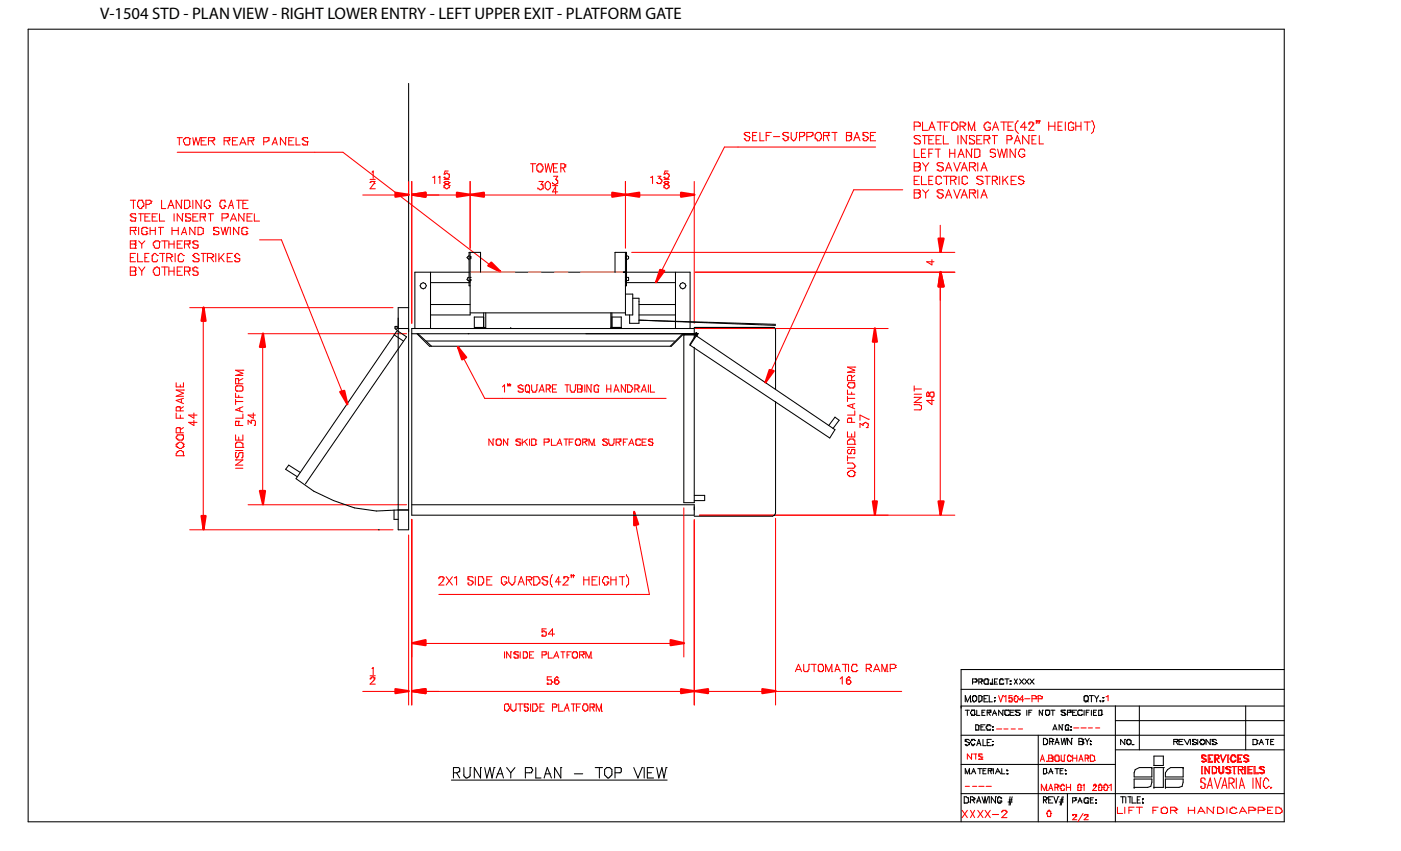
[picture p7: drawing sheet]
<svg xmlns="http://www.w3.org/2000/svg" width="356mm" height="216mm" viewBox="0 0 356 216" stroke-linecap="round" stroke-linejoin="round" font-family="sans-serif">
<defs><g id="words">
<text font-size="4.2" x="25.4" y="4.9">V-1504 STD - PLAN VIEW - RIGHT LOWER ENTRY - LEFT UPPER EXIT - PLATFORM GATE</text>
</g></defs>
<g fill="none" stroke="#f00" stroke-width=".26">
<path d="M45 34.9h1.3M45 38.6h42l37.4 28.6M45.5 34.9v1.9M46.6 35.5l.5-.6h.8l.3 .3v1.3l-.3 .3h-.8l-.5-.8zM46.8 35.2h.1M48.2 35.2h.1M48.9 34.9l.3 1.9 .5-1.9 .6 1.9 .5-1.9M50.8 34.9h.1M51.1 35.7h.8M52.4 34.9h-1.3v1.9h1.3M53.7 35.7l.8 1.1M54.2 34.9h.1"/>
<path d="M54.2 34.9l.3 .3-.3 .5h-1.3M54.2 34.9h-1.3v1.9M57.7 35.7l.5 1.1M58.2 34.9h.1M58.2 35.5h.1M58.2 34.9h-1.3v1.9M58.2 34.9v.8h-1.3M59 35.7h.8M60.3 34.9h-1.3v1.9h1.3M60.9 36.8l.7-1.9 .8 1.9M61.1 36.2h1.1M63.8 35.7l.5 1.1"/>
<path d="M64.3 34.9h.1M64.3 35.5h.1M64.3 34.9h-1.3v1.9M64.3 34.9v.8h-1.3M66.9 36h.8l.6-.3v-.8h-1.4v1.9M69.1 36.8l.7-1.9 .6 1.9M69.3 36.2h.8M72.5 34.9h.1M72.5 34.9v1.9l-1.3-1.9v1.9M73.3 35.7h.8M74.6 34.9h-1.3v1.9h1.3M75.1 34.9v1.9h1.1"/>
<path d="M76.7 35.2h.1M76.7 36.5h.1M76.7 35.2l.3-.3h1.1v.3M76.7 35.2v.3l1.4 .5M78.1 36h.1M78.1 36v.8h-1.1l-.3-.3M188.9 35.2h.1M190.2 34.9h.1M190.2 33.9v-.3h-1l-.3 .3 .3 .5 1 .3v.8l-.2 .2h-.6l-.5-.5M191 34.4h.8M192.1 33.6h-1.1v2.1h1.1M192.9 33.6v2.1h1"/>
<path d="M194.5 34.4h.8M195.8 33.6h-1.3v2.1M196.3 34.7h1.6M198.7 34.1h.1M198.7 35.2h.1M198.7 34.1l.3 .3 1 .3v.8l-.8 .2-.5-.5M200 34.9h.1M200 33.9v-.3h-1l-.3 .5M200.8 33.6v1.6l.5 .5M201.3 35.7h.1M202.1 33.6h.1M202.1 33.6v1.3l-.2 .6-.6 .2"/>
<path d="M204 33.6h.1M204 34.4h.1M204 33.6h-1.1v2.1M204 33.6l.3 .5-.6 .6h-.8M206.1 33.6h.1M206.1 34.4h.1M206.1 33.6h-1.3v2.1M206.1 33.6l.3 .5-.6 .6h-1M206.9 34.1l.5-.5h.8l.3 .5v1.1h-.3l-.2 .5h-.6v-.2l-.5-.3zM207.4 33.6h.1M209 34.4h1.3M209.8 34.4l.5 1.3"/>
<path d="M210.3 33.6h.1M210.3 34.4h.1M210.3 33.6h-1.3v2.1M210.3 33.6v.8M211.1 33.6h1.4M211.9 33.6v2.1M214.8 34.4h1.1M215.9 33.6h.1M215.9 34.4h.1M215.9 34.7h.1M215.9 35.5h.1M215.9 33.6h-1.1v2.1h.8l.6-.5v-.3l-.6-.5"/>
<path d="M215.9 33.6l.3 .3-.3 .5M216.7 35.7l.8-2.1 .8 2.1M217 34.9h1M219.1 34.1h.1M219.1 35.2h.1M220.4 33.9l-.3-.3h-1v.8l1 .3v.2h.3v.3l-.5 .5h-.6l-.2-.5M220.9 34.4h.8M222.2 33.6h-1.3v2.1h1.3M222.2 37.3h-38.3l-15.9 31.2M232 36.2h.1M232 37.8v2.2h1.4M232 32h1.4"/>
<path d="M232.3 35.2h.1M232.3 35.2a1.38 1.38 0 0 1 1.3 1l-.2 .3h-1.1l-.3-.3M233.4 31.2h.1M233.4 32h.1M233.4 35.7h.1M233.4 32l.2-.5-.5-.5h-1.1v2.1M233.6 34.7l-.2-.3h-1.1l-.3 .3 .3 .5M233.9 38.9h.8M234.2 31v2.1h1.3M234.2 34.4h1.3M234.7 34.4v2.1M234.9 37.8h-1v2.2h1"/>
<path d="M235.7 35.5h.8M235.7 33.1l.8-2.1 .8 2.1M235.7 38.9h.8M236 32.3h1.1M236.8 37.8h-1.1v2.2M237.1 34.4h-1.4v2.1h1.4M237.3 37.8h1.4M237.6 35.5h.8M237.9 31h1.5M238.1 37.8v2.2M238.7 31v2.1M238.9 34.4h-1.3v2.1h1.3"/>
<path d="M239.4 34.4v2.1h1.4M239.7 32h.8M241 31h-1.3v2.1M241 38.9h1.4M241 37.8v2.2M241.6 31.2l.5-.2 .8 .2 .3 .6v.5l-.6 .8h-.8l-.2-.3zM242.4 37.8v2.2M243.2 34.4v2.1M243.2 40l.7-2.2 .8 2.2M243.4 39.2h1.1M243.7 32h1l.3-.2v-.6l-.5-.2h-.8v2.1M244.2 32l.8 1.1"/>
<path d="M245 31.5h.1M245.3 34.4h.1M245.3 34.4v2.1l-1.4-2.1v2.1M245.8 33.1v-2.1l.8 2.1 .8-2.1v2.1M246.1 35.2h.1M246.1 36.2h.1M246.1 35.2l1.3 .5v.5l-.3 .3h-1v-.3M246.6 37.8h.1M246.6 37.8v2.2l-1.3-2.2v2.2M247.4 33.1h.1M247.4 40h.1M247.4 37.8h1l.3 .3v1.6l-.5 .3h-.8z"/>
<path d="M247.4 34.7l-.3-.3h-1v.8M247.9 35.5h.8M249.2 34.4h-1.3v2.1h1.3M249.8 35.5h.8M250.6 35.5l.5 1M251.1 34.9h.1M251.1 35.2h.1M251.1 35.2v-.8h-1.3v2.1M251.1 35.2l-.5 .3M251.4 39.7h.1M251.4 31.5v-.3l-.6-.2-.8 .2-.2 .6v.5l.5 .8h.8l.3-.3v-.5h-.6M251.9 33.1l.8-2.1 .8 2.1"/>
<path d="M251.9 34.4h1.3M252.1 32.3h1.1M252.4 38.9h.1M252.4 38.9l.3 .3v.5l-.6 .3-.7-.3M252.4 34.4v2.1M252.7 38.1l-.3-.3h-.8l-.2 .3v.5h.5l.5 .3M253.2 37.8l.5 2.2 .6-2.2 .5 2.2 .5-2.2M254 31h1.6M254.8 31v2.1M255.3 37.8h.1M255.6 35.5h1v-.3h.3l-.3-.8h-1v2.1M255.6 37.8v2.2"/>
<path d="M255.9 32h.7M257.2 31h-1.3v2.1h1.3M257.4 36.5l.8-2.1 .8 2.1M257.7 37.8h.1M257.7 35.7h1.1M257.7 37.8v2.2l-1.3-2.2v2.2M258.5 30.7h-.3l-.5 .8v1.3l.8 1.1M260.1 38.4l-.3-.6h-.8l-.2 .3-.3 .5v.6l.3 .5 .5 .3 .8-.3v-.5h-.5M260.6 32.3h-1.6l1.1-1.3v2.1M261.1 31.5h.1M261.1 34.4h.1M261.1 34.4v2.1l-1.5-2.1v2.1"/>
<path d="M261.9 35.5h.6M262.2 31.2h.1M262.2 31.5h.1M262.2 31.2l-.3-.2h-.5l-.3 .5M262.2 31.2v.6l-1.1 1.3h1.4M263 30.7h.1M263 31.2h.1M263 34.4h-1.1v2.1h1.1M263 30.7h.3l-.3 .5M263.5 30.7h.3M263.8 30.7h.1M263.8 30.7v.5h-.3"/>
<path d="M263.8 34.4v2.1h1M266.2 31v2.1M266.2 32h1.6M267.8 31v2.1M268.6 32h.7M269.6 31h-1v2.1h1M270.4 31v2.1M272.5 31.5v-.3l-.5-.2-.8 .2v1.6l.3 .3h.8l.2-.3v-.5h-.5M273 31v2.1M273 32h1.4M274.4 31v2.1M275.2 31h1.6"/>
<path d="M276 31v2.1M277 30.7h.3l.5 1.3-.3 1.3-.5 .6M33.1 55.8h.1M33.1 50.8h1.3M33.1 58.5h1.3M33.9 50.8v2.1M33.9 58.5l.5 1M34.4 55.3h.1M34.4 57.7h.1M34.4 58.5h.1M34.4 54.5v-.3h-1.1l-.2 .3 .2 .5 1.1 .3M34.4 55.3v.8h-1.1l-.2-.3"/>
<path d="M34.4 57.7v.8M34.4 57.7h-1.3v1.8M35.2 50.8h.8l.5 .8v.5l-.5 .6v.2h-.5l-.3-.5h-.3v-1.1zM35.2 57.7v1.8M35.2 54.2h1.3M35.7 54.2v1.9M36 50.8h.1M36.2 52.4h.1M36.8 55h.8M37 57.7h.1M37 59.5h.1M37 57.7h-.8v.2h-.2v1.4h.2v.2h.8"/>
<path d="M37 57.7l.3 .2M37 58.7h.3v.6M37.3 57.9h.1M37.3 59.3h.1M37.3 59.3l-.3 .2M38.1 54.2h-1.3v1.9h1.3M38.1 58.5h1.3M38.1 57.7v1.8M38.4 51.1h.1M38.4 51.1l-.3-.3h-1.1v2.1M38.4 51.1v.5l-.6 .3h-.8M38.6 55h.8"/>
<path d="M39.4 57.7v1.8M40 54.2h-1.4v1.9h1.4M40.2 57.7h1.3M40.5 54.2v1.9h1.3M40.7 57.7v1.8M41 50.8v2.1h1.1M42.6 52.9l.8-2.1 .8 2.1M42.9 52.1h1M43.7 58.5h1.5M43.7 57.7v1.8M44.2 54.2v1.9M45.2 57.7v1.8"/>
<path d="M46 50.8h.1M46 50.8v2.1l-1.3-2.1v2.1M46 59.5l.8-1.8 .6 1.8M46.3 54.2h.1M46.3 54.2v1.9l-1.3-1.9v1.9M46.3 59h.8M46.8 52.9h.1M47.1 54.8h.1M47.1 55.8h.1M48.2 52.4h.1M48.2 55.3h.1M48.2 52.4v-1.3l-.3-.3h-1.1v2.1"/>
<path d="M48.2 52.4l-.6 .5h-.8M48.2 55.3l.2 .3-.2 .5h-1.1v-.3M48.4 54.5l-.2-.3h-1.1v.8l1.1 .3M48.9 50.8v2.1M48.9 55h.8M49.5 57.7h.1M49.5 57.7v1.8l-1.3-1.8v1.8M50.3 59.5h.1M50.3 57.7h.8l.5 .2v1.4l-.5 .2h-.8zM50.3 54.2h-1.4v1.9h1.4M50.8 55h1.3v-.8h-1.3v1.9M51.1 50.8h.1"/>
<path d="M51.1 50.8v2.1l-1.4-2.1v2.1M51.6 55l.5 1.1M52.4 50.8h.1M52.4 50.8h.8l.2 .5M52.4 50.8l-.5 .5v1.1h.2l.3 .5h.5l.3-.5h.2v-.3h-.5M52.9 54.2h1.3M53.4 54.2v1.9M54.2 57.9h.1M54.2 59.3h.1M55.3 58.7h.1M55.3 58.7l.3 .3-.3 .5h-1.1v-.2M55.6 57.9l-.3-.2h-1.1v.8l1.1 .2"/>
<path d="M56.1 57.7l.5 1.8 .5-1.8 .3 1.8 .5-1.8M56.9 50.8h.1M56.9 50.8h-.8l-.3 .5v1.1h.3l.3 .5h.5l.2-.5M56.9 52.1h.2v.3M56.9 50.8l.2 .5M57.1 52.4h.1M57.7 54.2h.1M57.7 55h.1M57.7 54.2l.2 .6-.5 .5h-1M57.7 54.2h-1.3v1.9M57.9 57.7h.1M57.9 52.9l.8-2.1 .6 2.1"/>
<path d="M58.2 52.1h.8M58.5 56.1l.8-1.9 .8 1.9M58.5 57.7v1.8M58.7 55.6h1.1M60.1 50.8h1.3M60.6 57.7h.1M60.6 50.8v2.1M60.6 57.7v1.8l-1.3-1.8v1.8M61.6 51.6h.8M61.9 54.2h.1M61.9 54.2v1.9l-1.3-1.9v1.9M62.4 57.7h.1"/>
<path d="M62.4 59.5h.1M62.4 57.7h-.8v.2h-.2v1.4h.2v.2h.8M62.4 58.7h.3v.6M62.4 57.7l.3 .2M62.7 57.9h.1M62.7 59.3h.1M62.7 55h.8M62.7 59.3l-.3 .2M63 50.8h-1.4v2.1h1.4M64 54.2h-1.3v1.9h1.3M64.6 54.2v1.9h1.3M92.1 49.5h8.2"/>
<path d="M93.9 46.3h.1M93.9 45.5h1.3M94.2 46h.1M94.2 46h.8M94.2 46l-.3 .3M94.5 43.7h.1M94.5 43.7l.2-.3v1.8M95 46h.1M95 46.6h.1M95 46.6l-1.1 1.3h1.3M95 46v.6M103.7 46v3.2"/>
<path d="M104.5 46v36M107.9 49.5h8M109.8 45l.5-.3v1.9M111.4 45h.1M111.4 45l.3-.3v1.9M112.7 45h.1M112.7 46.3h.1M112.7 47.1h.1M112.7 46.3l1.3 .8M112.7 45.5h1.3M112.7 46.3l.3-.3h.8l.2 .3M112.7 47.1v.5l.5 .3 .8-.3v-.5"/>
<path d="M113.8 46.6h.1M113.8 43.4h-.8l-.3 .8 .5-.3 .8 .3v.8l-.2 .2h-.8l-.3-.2M113.8 46.6l-1.1 .5M114 47.1h.1M114 46.3h.1M114 46.3l-.2 .3M119.3 46v17M122.8 49.5h32.5M134.7 41.5h1.3M135.2 41.5v2.2M136.3 42.1l.5-.6h.5v.3h.3l.2 .5v.6l-.2 .5h-.3v.3h-.5l-.5-.6zM136.5 41.8h.1"/>
<path d="M136.5 43.4h.1M136.8 46h1l-.5 .8h.3M137.6 46.8h.1M137.6 46.8l.2 .3v.8l-.7 .3-.6-.3v-.3M138.4 41.5l.2 2.2 .6-2.2 .5 2.2 .5-2.2M138.9 46h.1M138.9 46h.3l.5 .6v1l-.5 .6h-.3l-.5-.6v-1zM140.2 41.5h.1M140.2 47.1h1.4M140.5 44.7h1.1l-.6 .8 .6 .3v.8l-.8 .2-.6-.2v-.3M140.5 42.6h.8M141.6 41.5h-1.1v2.2h1.1"/>
<path d="M141.6 48.7h-1.4l.8-1.3v1.8M142.9 42.6l.5 1.1M143.4 41.8h.1M143.4 42.1h.1M143.4 42.3h.1M143.4 41.8l-.3-.3h-.8v2.2M143.4 42.3l-.3 .3h-.8M143.4 41.8v.5M158.7 46v17M162.2 49.5h10.6M165.1 45l.5-.3v1.9M166.7 46.3h.1"/>
<path d="M167 44.7h.7l-.5 .5h.3l.5 .6v.2l-.3 .6h-.7l-.3-.3M167.7 45.5h.1M168.5 45h.1M168.5 46.3h.1M168.5 47.1h.1M168.5 46.3l.3 .3M168.5 46.3l.3-.3h.8v.6l-1.1 .5M168.5 45.5h1.4M168.8 46.6h.1M168.8 46.6l.8 .2 .3 .6-.6 .5h-.2l-.6-.3v-.5M169.6 44.2h.1M169.6 47.6h.1"/>
<path d="M169.6 46.3h.1M169.6 43.4h-.8l-.3 .8 .8-.3 .6 .5-.3 .8h-.8l-.3-.2M176.2 46v36M229.1 48.2h-12.4l-20.9 45.7M232 45.8h.8M232 42.3h1.4M232 48.9h1.4M233.1 42.3l.5-.5v-.3h-.2v-.2h-1.4v2.1h1.1l.5-.5-.2-.6M233.1 48.9l.5 .6v.2l-.5 .6h-1.1v-2.1h1.4v.2h.2l-.2 .5M233.4 42.1h.1M233.4 42.3h.1M233.4 43.1h.1"/>
<path d="M233.4 48.9h.1M233.4 49.2h.1M233.4 50h.1M233.4 44.7h-1.4v2.1h1.4M233.9 44.7v2.1h1.3M234.2 41.3l.7 1M234.2 48.2l.7 .7M234.9 42.3v1.1M234.9 48.9v1.4M235.7 45.8h.8M235.7 41.3l-.8 1M235.7 48.2l-.8 .7"/>
<path d="M236.8 44.7h-1.1v2.1h1.1M237.9 43.1h.1M237.9 49.7h.1M238.1 42.1h.1M238.1 42.1l1.1 .2v.3h.2v.5l-.5 .3h-.5l-.5-.3M238.7 57.2v3.4M238.9 45.2l-.2-.5h-.8l-.3 .3v1.6l.8 .2 .5-.2v-.3M239.4 48.4l-.2-.2h-1.1l-.2 .2 .2 .5 1.1 .3v.3h.2v.2l-.5 .6h-.5l-.5-.6M239.4 44.7h1.6M239.4 41.5l-.2-.2h-1.1l-.2 .2 .2 .6M240 43.4l.8-2.1 .8 2.1M240 50.3l.8-2.1 .8 2.1"/>
<path d="M240.2 49.5h1.1M240.2 42.6h1.1M240.2 44.7v2.1M241.3 45.8h.8M242.1 41.3l.8 2.1 .8-2.1M242.1 45.8l.5 1M242.1 48.2l.8 2.1 .8-2.1M242.6 45h.1M242.6 45l-.2-.3h-1.1v2.1M242.6 45v.5l-.5 .3M243.4 44.7v2.1M243.7 41.3h.1"/>
<path d="M243.7 48.2h.1M243.9 43.4l.8-2.1 .8 2.1M243.9 50.3l.8-2.1 .8 2.1M244.2 49.5h1.1M244.2 42.6h1.1M245.5 45.2l-.2-.5h-.8l-.3 .3v1.6l.8 .2 .5-.2v-.3M246.1 42.3h1l.5-.5v-.3h-.2v-.2h-1.3v2.1M246.1 48.9h1.3M246.9 42.3l.7 1.1M246.9 48.9l.7 1.4M247.4 42.1h.1M247.4 48.9h.1"/>
<path d="M247.4 48.9l.2-.2-.2-.5h-1.3v2.1M247.9 46.6h.1M248.2 41.3v2.1M248.2 48.2v2.1M249 43.4l.8-2.1 .8 2.1M249 50.3l.8-2.1 .8 2.1M249.2 49.5h1.1M249.2 42.6h1.1M249.5 45l-.3-.3h-1l-.3 .3 .3 .5 1 .3v.2h.3v.6l-.5 .2h-.6l-.5-.2M250 44.7h1.4M250.6 44.7v2.1M251.9 45.8h.8l.5-.6v-.2h-.3v-.3h-1v2.1"/>
<path d="M252.4 45.8l.8 1M252.9 45.5h.1M253.7 44.7v2.1M254.5 44.7v2.1M255.1 45.5l.8 1.3M255.9 44.7l-1.4 1.3M256.6 45.8h.8M258 44.7h-1.4v2.1h1.4M258.5 45.2h.1M258.5 46.6h.1M258.5 45.2l.3 .3M258.8 45.5h.1"/>
<path d="M258.8 45.5l.8 .3M259.6 45.8h.1M259.6 45.8l.2 .2M259.8 46h.1M259.8 45l-.2-.3h-.8l-.3 .5M259.8 46v.6l-.5 .2-.8-.2M33.1 67.7h1l.3 .3v1.8h-1.3zM33.1 65.4h.8M33.1 68.8h1.3M34.1 61.9l.3 .3M34.4 61.1h.1M34.4 61.6h.1"/>
<path d="M34.4 62.2h.1M34.4 63h.1M34.4 68h.1M34.4 68.5h.1M34.4 69.6h.1M34.4 61.1v.8h-1.3M34.4 62.2v.8M34.4 61.1h-1.3v1.9h1.3M34.4 64.3h-1.3v2.1h1.3M34.9 64.3v2.1h1.3M35.2 61.1l.8 .8M35.2 67.7l.8 1.1"/>
<path d="M36 61.9v1.1M36 68.8v1M36.8 61.1l-.8 .8M36.8 65.4h.5M36.8 67.7l-.8 1.1M37.8 64.3h-1v2.1h1M38.6 64.8h.1M38.6 64.8v1.3l.3 .3h.8l.3-.5M38.6 64.8l.6-.5h.2l.6 .5M38.9 61.6l.5-.5h.8l.3 .3v1.3l-.3 .3h-.8l-.5-.8zM39.2 61.4h.1M39.2 68l.5-.3 .8 .3v1.6l-.3 .2h-.8l-.2-.2-.3-.5v-.6z"/>
<path d="M40 64.8h.1M40.5 61.4h.1M40.5 64.3h1.3M41 61.1h1.6M41 67.7h1.6M41.3 64.3v2.1M41.8 61.1v1.9M41.8 67.7v2.1M42.9 61.9h1.3M42.9 61.1v1.9M42.9 67.7v2.1M42.9 68.8h1.3"/>
<path d="M43.1 65.4l.6 1M43.7 65.1h.1M43.7 65.1v-.5l-.6-.3h-.8v2.1M43.7 65.1l-.3 .3h-1.1M44.2 61.1v1.9M44.2 67.7v2.1M44.4 64.3v2.1M45 61.9h.8M45 68.8h.8M45.2 64.8h.1M45.2 64.8l.6-.5h.2l.6 .5M45.2 64.8v1.3l.3 .3h.8l.3-.5"/>
<path d="M46.3 61.1h-1.3v1.9h1.3M46.3 67.7h-1.3v2.1h1.3M46.6 64.8h.1M47.6 61.9l.6 1.1M47.6 68.8l.6 1M48.2 61.1h.1M48.2 61.6h.1M48.2 68h.1M48.2 68.5h.1M48.2 78.1h51.5M48.2 61.1h-1.4v1.9M48.2 68l-.3-.3h-1.1v2.1"/>
<path d="M48.2 61.1v.8h-1.4M48.2 68v.8h-1.4M48.9 61.4h.1M48.9 62.7h.1M48.9 64.8h.1M48.9 66.1h.1M48.9 69.6h.1M48.9 61.4l.3 .5 .8 .3M48.9 61.4l.3-.3h.8l.3 .3M48.9 64.8l.6-.5h.5l.5 .5M48.9 64.8l.6 .6 .8 .2M49.2 65.1h.1"/>
<path d="M50 62.2h.1M50 62.2h.3v.5l-.3 .3h-.8l-.3-.3M50.3 65.6h.1M50.3 68l-.6-.3-.8 .3v.5h.3v.3h.8v.3h.3v.5l-.3 .2h-.8l-.3-.2M50.3 65.6l.2 .3-.2 .5h-1.1l-.3-.3M51.1 64.3h1.3M51.6 64.3v2.1M52.7 65.4h1.3l.2-.6-.5-.5h-1v2.1M53.4 65.4l.8 1M54 64.6h.1M54.8 64.3v2.1M55.6 64.3v2.1"/>
<path d="M56.1 65.4l.8 1M56.9 64.3l-1.3 1.6M57.7 65.4h.8M59 64.3h-1.3v2.1h1.3M59.5 64.8h.1M59.5 66.1h.1M59.5 64.8l.3 .6 .8 .2M59.5 64.8l.6-.5h.2l.6 .5M60.6 65.6h.1M60.6 65.6h.3v.5l-.3 .3h-.8l-.3-.3M65.9 60.9h5.5l15.4 38.3M160.3 64h82.1"/>
<path d="M176.5 69.1h65.9M236.5 65.9v1.3l-1.3-.8h1.9M238.7 72.8v54.5M44.7 97.1v1.1h1.9v-1.1M45.8 97.6v.6M46.6 99h.1M46.6 99h-1.9l1.9 .7-1.9 .8h1.9M51.6 81.5v49.5M59.8 99.7v1.1h1.8M60.1 99.2h.1M60.1 97.9h.1M60.1 97.9h1.3l.2 .3v.8l-.2 .2h-1.3"/>
<path d="M60.1 97.9l-.3 .3v.8l.3 .2M60.3 96h.1M60.3 96h-.5v1.4h1.8M60.3 96l.3 .3v1.1M61.6 93.9h.1M61.6 96l-1 .6M61.6 93.9h-1.8l1.8 .8-1.8 .5h1.8M63 84.7h40.2M66.7 88.1v36.5M117.7 91l5.3 10.1h46.1M127.5 98.2l.6-.6v1.9M128.9 97.6h.1"/>
<path d="M128.9 97.9h.1M128.9 97.6v-.2l.2 .2M128.9 97.6h.2M129.1 97.6h.1M129.1 97.6l-.2 .3M129.4 97.6h.1M129.4 97.9h.1M129.4 97.4v.5M131.5 99.2h.1M131.8 98.4h.1M131.8 98.4l.8 .3M132.6 98.7h.1"/>
<path d="M132.6 98.7l.2 .3-.2 .5h-.8l-.3-.3M132.8 97.9l-.5-.3-.8 .3 .3 .5M133.6 99.5h.1M133.6 99.5l-.3-.3v-1.3h.3v-.3h.5v.3h.3v1.3l-.3 .3M133.6 99.5h.5M133.9 99.2l.5 .5M134.1 99.5h.1M134.9 97.6v1.4l.3 .5h.8l.3-.5v-1.4M136.3 97.6h.1M136.8 99.5l.8-1.9 .5 1.9M137.1 99h.7M138.6 98.7h.8v-.3h.3v-.5h-.3v-.3h-.8v1.9"/>
<path d="M139.2 98.7l.5 .8M139.7 98.2h.1M140.2 98.7h.8M141.3 97.6h-1.1v1.9h1.1M143.4 97.6h1.1M143.9 97.6v1.9M144.7 97.6v1.4l.3 .5h.8l.2-.5v-1.4M146 97.6h.1M146.6 98.7h1M147.6 97.9h.1M147.6 98.2h.1M147.6 98.4h.1"/>
<path d="M147.6 98.7h.1M147.6 99.2h.1M147.6 97.9l-.2-.3h-.8v1.9h1v-.8M147.6 97.9v.5M147.6 98.4l-.2 .3M148.4 97.6v1.9M150 97.6h.1M150 97.6v1.9l-1-1.9v1.9M151.9 97.9h.1M151.9 97.9l-.3-.3-.8 .3v1.3l.3 .3h.8v-.8h-.3M151.9 97.9v.3M154 97.6v1.9"/>
<path d="M154 98.7h1M155 97.6v1.9M155.8 99.5l.6-1.9 .8 1.9M156.1 99h.8M158.7 97.6h.1M158.7 97.6v1.9l-1-1.9v1.9M159.3 99.5h.1M159.3 97.6h.5l.5 .3 .3 .5-.5 1.1h-.8zM161.1 98.7h.8v-.3h.3v-.5h-.3v-.3h-.8v1.9M161.7 98.7l.5 .8M162.2 98.2h.1M162.7 99.5l.8-1.9 .5 1.9"/>
<path d="M163 99h.8M164.6 97.6v1.9M165.1 97.6v1.9h1.1M176.5 83.3h48.9M215.1 99v1h1.9M215.4 98.2h.1M215.4 95.2h.1M215.4 97.1h1.3l.3 .3v.8h-.3v.2h-1.1l-.5-.5zM215.4 95.2h.5M215.4 95.2l-.3 .3v1.1h1.9M215.6 95.2h.1M215.9 95.2h.1"/>
<path d="M215.9 95.2l.3 .3v1.1M216.2 99.5v.5M216.7 97.1h.1M217 93.1h.1M217 95.2l-.8 .6M217 93.1h-1.9l1.9 .8-1.9 .6h1.9M222 86.8v40.5M232 98.7h1.9M232 97.9v1.3M235.5 99.5h.1M235.5 99.5l-.3 .2v.8h.5l.6-1h.5M235.5 99.5l.2 .2"/>
<path d="M235.7 99.7h.1M236.8 99.5h.1M236.8 99.5l.3 .2v.8h-.3v.3l-.8-.3-.3-.8M44.7 104.8v1.3h1.9M45 111.4h.1M45 108.5h.1M45 103.2h.1M45 110.3h1.3l.3 .3v.8h-.3v.3h-1.1l-.5-.6zM45 114.6l.5-.3h.5l.6 .5v.8h-1.9v-.5zM45 103.2l-.3 .3v.7h1.9M45 108.5l-.3 .2v1.1h1.9M45 108.5h.5"/>
<path d="M45 103.2h.5M45.2 108.5h.1M45.2 103.2h.1M45.5 108.5h.1M45.5 103.2h.1M45.5 108.5l.3 .2v1.1M45.5 103.2l.3 .3v.7M45.8 105.3v.8M46 101.3v.8M46.3 114.6h.1M46.3 113.5h.1M46.3 112.4h.1"/>
<path d="M46.3 110.3h.1M46.6 115.6h.1M46.6 113.2h.1M46.6 112.7h.1M46.6 112.7l-.6-.5h-.5l-.5 .2v.3h-.3v.5h.3v.3l.5 .3h.5l.6-.6M46.6 112.7v.5M46.6 108.5l-.8 .5M46.6 103.2l-.8 .5M46.6 101.1l-1.9 .5 1.9 .8M49.2 106.6v1.3l-1.3-.7h2.1M49.2 104.8v1.3l-1.3-.8h2.1M59.8 116.7h.1"/>
<path d="M59.8 106.9h.1M59.8 112.4h.3v-.2h1l.5 .2v1.1h-1.8zM59.8 110.3v1.4h1.8v-1.4M59.8 114.3h1.8M59.8 118.8h1.8M59.8 116.7h1.8l-1.8 1.3h1.8M59.8 101.3v1.4M59.8 106.9v1h1.8M59.8 106.9h.8M59.8 101.9h1.8M60.1 116.2h.1M60.1 114.8h-.3v1.1l.3 .3"/>
<path d="M60.3 115.9h.1M60.6 106.9h.1M60.6 100.3v.5M60.6 106.9v1M60.6 110.9v.8M60.9 114.8h.1M60.9 114.8h.7v1.1l-.2 .3M60.9 114.8l-.3 .3v.5l-.5 .6M60.9 103.5v.7M61.4 116.2h.1M61.6 113.5h.1M61.6 105v1.1h-1.8"/>
<path d="M61.6 103.2l-1.8 .8 1.8 .5M63 107.7v-1.1l.8 .8v-.8h.8l.2 .3v.8l-.2 .2M64.3 104.8v1.3l-1.3-.8h1.8M64.6 107.9h.1M125.1 111.4h.1M125.1 111.4v1.6l-1-1.6v1.6M125.9 111.7h.1M125.9 112.7h.1M125.9 111.7l.3-.3h.8v.3M125.9 111.7v1M125.9 112.7l.3 .3h.8v-.3M127 112.7h.1"/>
<path d="M127 111.7h.1M127 111.7l.3 .2v.5l-.3 .3M128.9 111.4h.1M128.9 111.4v1.6l-1.1-1.6v1.6M131 111.7h.1M131 112.7h.1M131 111.7l.2-.3h.8v.3M131 111.7v.2h.2M131.2 111.9h.1M131.2 111.9l.8 .3v.8h-.8l-.2-.3M132 112.4h.1M132.6 111.4v1.6"/>
<path d="M133.1 111.9l.8 1.1M133.9 111.4l-1.3 1M134.4 111.4v1.6M134.9 113h.1M136 111.7h.1M136 112.7h.1M136 111.7l-.3-.3h-.8v1.6M136 112.7l-.3 .3h-.8M136 111.7v1M139.2 111.4h.1M139.2 111.4h-1.1v1.6M139.2 111.4l.2 .3-.2 .5h-1.1"/>
<path d="M140 111.4v1.6h1M141.3 113l.8-1.6 .5 1.6M141.6 112.4h.7M143.1 111.4h1.1M143.7 111.4v1.6M144.5 112.2h.8M145.5 111.4h-1v1.6M146.3 111.4h.8v.3h.3v1h-.3v.3h-.8v-.3h-.3v-1h.3zM147.9 112.2h.5M148.4 112.2l.6-.3v-.5h-1.1v1.6M148.4 112.2l.6 .8M149 111.7h.1"/>
<path d="M149.5 113v-1.6l.8 1.6 .5-1.6v1.6M150.8 113h.1M152.9 111.7h.1M152.9 112.7h.1M152.9 111.7l.3-.3h.8l.3 .3M152.9 111.7l.3 .2M153.2 111.9h.1M153.2 111.9l.8 .3 .3 .5-.3 .3h-.8l-.3-.3M154.5 111.4v1l.3 .6h.8l.2-.6v-1M155.8 111.4h.1M156.9 112.2l.5 .8M157.4 111.4h.1"/>
<path d="M157.4 111.7h.1M157.4 111.9h.1M157.4 111.4h-1v1.6M157.4 111.9l-.2 .3h-.8M157.4 111.4v.5M158.2 112.2h.5M159.3 111.4h-1.1v1.6M159.5 113l.8-1.6 .6 1.6M159.8 112.4h.8M161.4 111.7h.1M161.4 112.7h.1M161.4 111.7l.3-.3h.8v.3"/>
<path d="M161.4 112.7l.3 .3h.8v-.3M161.4 111.7v1M162.5 111.7h.1M162.5 112.7h.1M163 112.2h.8M164 111.4h-1v1.6h1M164.6 111.7h.1M164.6 112.7h.1M164.6 111.7l.2-.3h.8v.3M164.6 111.7v.2h.2M164.8 111.9h.1M164.8 111.9l.8 .3v.8h-.8l-.2-.3"/>
<path d="M165.6 112.4h.1M215.1 117.5h.1M215.1 101.1h1.9M215.1 111.9l.5-.5h1.1v.3h.3v1h-1.9zM215.1 113.5h1.9M215.1 117.5h1.3l.6 .5v.5l-.3 .3h-1.6M215.1 119.9h.3v-.3l.5-.3h.5l.6 .6v.7h-.3v.3h-1.1l-.5-.5zM215.1 109.5v1.4h1.9v-1.4M215.1 100.5v1.4M215.1 115.6v1.3M215.1 116.2h1.9M215.4 114h.1"/>
<path d="M215.4 115.1h.1M215.4 111.7h.1M215.4 106.1h.1M215.4 106.1h.8v1.1M215.4 106.1l-.3 .3v.8h1.9M215.4 114l-.3 .3v.5l.3 .3M215.4 115.1h.5M215.9 115.1h.1M215.9 106.1h.1M215.9 115.1l.3-1.1h.8v1.1h-.3M216.2 110.1v.8M216.4 114h.1"/>
<path d="M216.4 102.7v.8M216.7 119.6h.1M216.7 115.1h.1M217 119.9h.1M217 118.3h.1M217 112.7h.1M217 104.2v1.1h-1.9M217 102.4l-1.9 .5 1.9 .8M219.6 107.2h.1M219.6 107.2l-.5 .2v.5l-.8-.5v1.1M219.6 107.2l.5 .2M219.9 108.5h.2"/>
<path d="M220.1 107.4h.1M220.1 108.5h.1M220.1 107.4l.3 .3-.3 .8M220.4 106.4h.1M220.4 106.4l-2.1-1.1v1.3M232 102.7h.1M232 100.8h.1M232 100.8h1.9l-1.9 1.3h1.9M232 100h1.9M232 102.7h1.4l.5 .2v.8l-.3 .3h-1.6M235.5 100.5h.1M236.5 101.1v1.6l-1.3-1.1h1.9"/>
<path d="M48.2 134.4h51.5M63 128.1h40.2M103.7 135.7v43.2M104.5 131.8v47.1M161.4 133.1l3.4 17.7h-53.4M173.6 128.9v37.8M176.2 131.8v47.1M177.5 130.7h64.9M196.8 131.5v47.4M215.4 120.6h.1M111.4 146.8l.3-.5h.7v.3h.3l-.3 .8-1 1h1.3M113.2 146.3l1.6 2.1"/>
<path d="M114.8 146.3l-1.6 2.1M115.4 146.6h.1M115.4 146.6l.5-.3v2.1M118.8 146.8h.1M118.8 147.9h.1M120.1 146.6l-.2-.3h-1.1v.8l1.1 .3v.2h.2v.3l-.5 .5h-.5l-.3-.5M120.6 146.3v2.1M121.4 148.4h.1M121.4 146.3h1.1l.3 .5v1.1h-.3l-.3 .5h-.8zM123.6 147.1h.8M124.9 146.3h-1.3v2.1h1.3M127.3 147.9h.1"/>
<path d="M127.3 147.9l.5 .5h.3l.5-.5M128.1 147.6h.5v.3M128.6 147.9h.1M128.6 146.8l-.3-.5h-.8l-.2 .3v1.3M129.1 146.3v1.3l.8 .8M129.9 148.4h.1M130.7 146.3h.1M130.7 146.3v1.3l-.3 .6-.5 .2M131.5 148.4l.8-2.1 .8 2.1M131.8 147.6h.8M134.1 147.1l.8 1.3M134.9 146.6h.1"/>
<path d="M134.9 146.6l-.2-.3h-1.1v2.1M134.9 146.6v.5h-1.3M135.5 148.4h.1M135.5 146.3h1l.6 .8v.5l-.8 .8h-.8zM136.8 147.9h.1M137.6 147.9h.1M138.6 159.5h-1v.8M138.9 147.6h.1M138.9 146.6v-.3h-1.1l-.2 .3 .2 .5 1.1 .3v.8l-.3 .2h-.5l-.5-.5M140.2 145.8a3.9 3.9 0 0 0-.5 2.4l.5 .8M142.3 147.6h-1.3l.8-1.3v2.1M143.1 146.6h.1"/>
<path d="M144.2 146.6h.1M144.2 146.6l-.3-.3h-.8v.5M144.2 146.6v.5l-1.3 1.3h1.3M145 146h.1M145 145.8v.8M145.5 146h.1M145.5 145.8v.8M148.2 147.1h1.3M148.2 146.3v2.1M149.5 146.3v2.1M150.3 147.1h.8M151.6 146.3h-1.3v2.1h1.3"/>
<path d="M152.1 146.3v2.1M153.2 147.9h.1M153.5 146.3h.1M153.5 146.3h.8l.2 .5M153.5 146.3l-.6 .8v.5l.6 .6v.2h.5l.3-.5h.2v-.3h-.5M155 147.1h1.4M155 146.3v2.1M156.4 146.3v2.1M157.2 146.3h1.3M158 146.3v2.1M159 145.8l.5 1v1.4l-.5 .5v.3M92.1 175.4h8.2"/>
<path d="M93.9 172.2h.1M93.9 171.4h1.3M94.2 172h.1M94.5 169.6h.1M94.5 169.6l.2-.3v1.9M95 172h.1M95 172.2h.1M95 172l-.5-.3-.6 .5M95 172v.5l-1.1 1.1h1.3M107.9 175.4h64.9M107.9 163.2h62.2M128.1 178.9l.2-.3h.6l.5 .8-.5 1-.8-.2z"/>
<path d="M128.1 165.4v1.6M128.9 178.6h.1M129.6 165.4h.1M129.6 165.4v1.6l-1-1.6v1.6M129.6 178.6v1.3l.6 .5h.2l.6-.5v-1.3M130.4 165.6h.1M130.4 166.7h.1M130.4 165.6v.3h.3M130.4 166.7l.3 .3M130.7 165.4h.1M130.7 165.9h.1M130.7 167h.1"/>
<path d="M130.7 165.4h.8v.2M130.7 165.9l.8 .3v.8h-.8M130.7 165.4l-.3 .2M131 178.6h.1M131.5 166.4h.1M131.5 178.6h1.3M132 165.4v1.6M132 178.6v1.8M132.8 167h.1M132.8 165.4h.8v.2h.3v1.1h-.3v.3h-.8zM133.1 179.1h.1M133.9 178.6h.1"/>
<path d="M133.9 178.6h-.8v.8h.8v.3h.2v.5h-.2v.2h-.6l-.2-.2M133.9 178.6l.2 .3M134.4 166.2h.5M134.7 178.6v1.8M135.5 165.4h-1.1v1.6h1.1M136 178.6h.1M136 178.6l.5 1.1-.2 .5h-.3v.2h-.8M136 178.6h-.8v1.8M137.1 179.4h.5M137.6 160.3h.1M137.6 161.1h.1M137.6 160.3l.2-.2 .8 .2v.8l-.2 .3h-.8v-.3"/>
<path d="M138.1 178.6h-1v1.8h1M138.6 165.9h.1M138.6 165.9v-.5h-1v1.6M138.6 165.9l-.2 .3h-.8M138.9 172.5h.1M138.9 173.6h.1M138.9 173.3h.1M138.9 173.3v.3M138.9 172.5h1.1l.2 .5M139.2 165.4v1.6h1M140 171.7h-1.1v.8M140.2 173h.1"/>
<path d="M140.2 173l-.2 .6h-1.1M140.5 167l.8-1.6 .5 1.6M140.8 173h.1M140.8 160.9h-1.6l1-1.4v1.9M140.8 166.4h.8M141.3 171.7h.1M141.3 173.6h.1M141.3 172.5h.1M141.3 178.9h.1M141.3 171.7l-.5 .5v1.1l.2 .3h.6l.2-.3v-.5l-.2-.3h-.6l-.2 .3M141.3 171.7l.5 .3M141.3 178.9l-.3-.3h-.8v1.8"/>
<path d="M141.3 178.9v.5h-1.1M141.8 173h.1M141.8 178.6v1.8h1.1M142.3 165.4h1.1M142.9 165.4v1.6M143.4 179.7h.8M143.9 166.2h.6M145 165.4h-1.1v1.6M145 178.6h1M145.3 165.6h.2v-.2h.8v.2h.3v1.1h-.3v.3h-.8v-.3h-.2zM145.5 178.6v1.8M146.3 179.4h.8"/>
<path d="M147.4 178.6h-1.1v1.8M147.6 166.2l.6 .8M148.2 165.4h.1M148.2 165.9h.1M148.2 165.4v.5M148.2 178.6h.8l.2 .5v.8l-.5 .5h-.3l-.5-.5v-.8zM148.2 165.4h-1.1v1.6M148.2 165.9l-.3 .3h-.8M148.7 167v-1.6l.8 1.6 .5-1.6v1.6M150 167h.1M150.3 179.4l.5 1M150.5 178.6h.1"/>
<path d="M150.5 179.4h.1M150.5 178.6h-.7v1.8M150.5 178.6l.3 .3M150.8 178.9h.1M150.8 178.9v.5h-1M179.7 175.4h13.7M196.8 175.4h32.1M201.9 170.4l.8-1.9 .8 1.9M202.1 169.9h1.1M204 168.5v1.6l.3 .3h.8l.2-.5v-1.4M205.3 168.5h.1M205.8 168.5h1.4"/>
<path d="M206.6 168.5v1.9M207.7 170.1h.1M207.7 168.8l.3-.3h.8l.2 .6v1h-.2v.3h-.8l-.3-.3zM209.5 170.4v-1.9l.8 1.9 .8-1.9v1.9M211.1 170.4h.1M211.9 170.4l.6-1.9 .8 1.9M212.2 169.9h.8M213.3 172.2l.5-.5v1.9M213.8 168.5h1.3M214.6 168.5v1.9M214.8 173h.1M215.4 171.7h.1"/>
<path d="M215.4 173.6h.1M215.4 172.5h.1M215.4 171.7l-.6 .5v1.1l.3 .3h.5l.3-.3v-.5l-.3-.3h-.5l-.3 .3M215.4 171.7l.5 .3M215.4 168.5v1.9M215.9 173h.1M217.2 168.5h.1M217.2 170.4h.1M217.2 168.5h-.8l-.2 .6v1h.2v.3h.8M217.2 168.5l.3 .6M217.5 170.1h.1M217.5 170.1l-.3 .3"/>
<path d="M219.9 169.6h.8l.5-.5v-.3h-.3v-.3h-1v1.9M220.4 169.6l.8 .8M220.9 169.3h.1M221.7 170.4l.8-1.9 .8 1.9M222 169.9h1M223.8 170.4v-1.9l.8 1.9 .6-1.9v1.9M225.2 170.4h.1M227.3 168.8h.1M227.3 169.3h.1M227.3 168.8l-.3-.3h-1v1.9M227.3 169.3l-.3 .3h-1M227.3 168.8v.5"/>
<path d="M253.5 176.5l.5 1.6 .5-1.6M254.5 176.5h.1M254.8 176.7l.5-.2v1.6M256.1 177.8h.1M256.1 177.8v.3h.5M256.1 177h.5M256.6 177h.1M256.6 178.1h.1M256.6 177l.3 .3v.5l-.3 .3M256.9 177.5h.1M256.9 176.5h-.8v.8M257.4 177.3h.1"/>
<path d="M257.7 178.1h.1M257.7 176.5h.1M257.7 176.5v.2h-.3v1.1l.3 .3M257.7 176.5l.5 .2M258.2 176.7h.1M258.2 176.7l.3 .6M258.5 177.3h.1M258.5 177.3l-.3 .8h-.5M259.8 177.5h-1l.8-1v1.6M260.1 177.3h1.3M261.9 177.3h1.1M263 176.7h.1"/>
<path d="M263 177.3h.1M263 176.7l-.3-.2h-.8v1.6M263 176.7v.6M263.5 177.3h.8M264.3 176.7h.1M264.3 177.3h.1M264.3 176.7h.3l-.3 .6M264.3 176.7l-.2-.2h-.6v1.6M280.7 176.7l.6-.2v1.3M129.9 180.2h.1M130.7 180.2h.1M133.1 180.2h.1"/>
<path d="M135.2 180.4h.1M143.1 180.4l.8-1.8 .6 1.8M148.2 180.2h.1M149 180.2h.1M151.3 180.4v-1.8l.8 1.8 .6-1.8v1.8M152.7 180.4h.1M245 199.5h1.1M246.6 191.3h.1M246.6 191.3v1.3l-1.1-1.3v1.3M246.9 199.5h1M247.1 191.3h.8M247.6 191.3v1.3"/>
<path d="M248.4 191.6h.1M248.4 191.8h.1M248.4 192.6h.1M248.4 191.8l.8 .3M248.4 192.6h.8M248.4 199.5h1.4M249.2 192.1h.1M249.2 192.6h.1M249.2 191.6v-.3h-.8v.5M249.2 192.1v.5M250.3 199.5h1.3M252.9 184.9h1.4"/>
<path d="M254.8 184.9h1.1M256.6 184.9h1.1M258.5 184.9h1.1M264.1 193.1l.5-1.5 .5 1.5M264.3 192.6h.5M265.6 193.1h.1M266.2 192.4h1v-.6h-.2v-.2h-.8v1.5h1v-.5M267 192.4h.1M267 193.1h.1M267 192.4l.2 .2M267.2 192.1h.1M267.2 192.6h.1"/>
<path d="M267.8 192.9h.1M267.8 192.9v-1.1h.2v-.2h.6v.2h.2v1.1M267.8 192.9l.2 .2M268 193.1h.1M268 193.1h.6M268.3 199.8l.3 .8M268.6 193.1h.1M268.6 199.2h.1M268.6 199.5h.1M268.6 199.2l-.3-.2h-.5v1.6M268.6 199.2v.6h-.8M268.8 192.9h.1"/>
<path d="M268.8 192.9l-.2 .2M269.3 199.2h.1M269.3 191.6v1.3l.3 .2M269.3 199.2v.3h-.2v.5h.2v.6h.6M269.3 199.2l.6-.2 .2 .5M269.6 193.1h.1M270.1 191.6h.1M270.1 191.6v1.5h-.5M270.7 199.8h1M270.7 199v1.6M270.9 192.9h.1M270.9 192.9l.3 .2"/>
<path d="M271.2 193.1h.1M271.7 191.8h.1M271.7 199v1.6M272 192.1l-.5-.5h-.3v.2h-.3v1.1M272 192.9h-.3v.2h-.5M272.3 192.4h1M272.3 191.6v1.5M272.5 184.7h1.3M273.3 191.6v1.5M273.6 199.2h.1M273.6 199.8h.1M273.6 199.2v1.4h.8v-1.4"/>
<path d="M273.8 199h.1M273.8 193.1l.6-1.5 .5 1.5M273.8 199l.6 .2M273.8 199l-.2 .2M274.1 192.6h.5M274.4 199.8h.1M274.4 199.2h.1M274.4 184.7h1.3M274.9 199.2h.3M275.2 199v1.6M275.4 192.4h.8M276 192.4l.2 .7"/>
<path d="M276.2 191.8h.1M276.2 192.1h.1M276.2 192.4h.1M276.2 191.8l-.2-.2h-.6v1.5M276.2 191.8v.6M276.2 184.7h1.1M276.8 193.1h.1M277.5 199.2h.1M277.5 199.2l.3-.2h.3v.2M277.5 199.2v.3M277.8 192.9h.1M277.8 192.9v-1.1l-.5-.2h-.5v1.5"/>
<path d="M277.8 192.9l-.3 .2h-.7M278.1 199.2h.1M278.1 199.2h.2v.3h-.2v.3l-.8 .8h1M278.1 184.7h1M278.9 199.2h.1M278.9 199.8h.1M278.9 199.2v1.4h.5M279.1 199h.1M279.1 199l.6 .2v1.1l-.3 .3M279.1 199l-.2 .2M279.7 199.8h.1M280.2 199.8h.1"/>
<path d="M280.5 199h.1M280.5 199v.2h-.3v1.1l.3 .3M280.5 199l.5 .2M281 199.2h.1M281 199.2l.3 .6M281.3 199.8h.1M281.3 199.8l-.3 .8h-.5M281.5 199.2l.5-.2v1.6M304.8 198.2h.1M304.8 199.5h.1M305.1 192.1h.1M305.1 193.1h.1"/>
<path d="M305.1 191.8h.1M305.1 196.3h.1M305.1 194.5h.1M305.1 192.1l.5 .5h.5v.5h-1M305.1 194.5v1.8M305.1 193.1l.2 .3 .6-.3M305.3 191.6l-.2 .2M305.6 191.6l.3 .2M305.9 192.6h.1M305.9 191.8h.1M305.9 196.3h.1M305.9 199h.1"/>
<path d="M305.9 191.8h.2l-.2-.2h-.8v.8h.5l.5 .5M305.9 199v.8l-.3 .2h-.5l-.3-.5M305.9 197.9l-.3-.5h-.5l-.3 .2v.8l1.1 .6M306.7 199.2h.7M306.9 194.5h.1M306.9 192.4h.3v.2h-.3M306.9 191.6v1.5h.8v.3h-1v-1.8h1M306.9 194.5v1.8l-1-1.6M306.9 196.1l-1-1.6v1.8M307.7 191.6h.1M308.2 194.5l.6 .5M308.2 197.4l.8 2.6 .8-2.6"/>
<path d="M308.5 194.7h.1M308.5 196.1h.1M308.5 191.6v1.8h-.3v-1.8h1.1v.8M308.5 192.4h.8M308.8 195h.1M308.8 195.8l-.6 .5h-.5v-1.8h.8l.3 .2v1.4h-1.1M308.8 192.6l.5 .8M309 191.6l.3 .2M309.3 191.8h.1M309.3 192.4h.1M309.3 193.4h.1M309.3 192.4l-.3 .2h-.5"/>
<path d="M309.6 196.1h.1M309.6 196.1v-1.6h-.3v1.3l.5 .5h.3l.5-.5v-1.3h-.2v1.6M309.6 196.1h.8M309.8 191.6h.1M309.8 197.4h.1M309.8 191.6l.6 1.8 .7-1.8M309.8 191.6l.6 1.5 .7-1.5M310.4 196.1h.1M310.4 199.2h.7M311.1 191.6h.1M311.1 195h.1M311.1 194.7l.3-.2h.8v.2"/>
<path d="M311.1 196.1h1.1M311.1 194.7v.3M311.1 195h.3M311.4 196.1h.1M311.4 195h.1M311.4 195v.3h.8v.8M311.4 196.1l.3 .2 .5-.2M311.4 195l.8 .5M311.7 193.4h.1M311.7 191.6h.1M311.7 191.6v1.8M311.7 194.5l-.6 .2"/>
<path d="M311.9 194.5l.3 .2M311.9 198.7h.8l.6-.5v-.3l-.6-.5h-.8v2.6M312.2 195.5h.1M312.2 196.1h.1M312.2 194.7h.1M312.5 198.7l.8 1.3M312.7 191.6h.1M312.7 193.1h.1M312.7 194.5h.1M312.7 191.6v.2l-.5 .6v.2l.5 .5M312.7 193.1v.3h.6v-.3M312.7 191.6h.6"/>
<path d="M312.7 191.6l-.2 .2v1.3h1v-.2M312.7 194.5h1.1M313 197.6h.1M313 198.4h.1M313.3 191.6h.1M313.3 193.1h.1M313.3 196.3h.1M313.3 191.6v.2h.2M313.3 191.6l.2 .2M313.3 194.5v1.8M313.5 192.1h.1M313.5 192.9h.1"/>
<path d="M313.5 191.8v.3M313.8 194.5h.1M313.8 197.4v2.6M314.3 196.3h.1M314.3 192.4h.6v.2h-.6M314.3 191.6v1.5h.8v.3h-1v-1.8h1M314.3 195.3h1.1M314.9 199.2h.7M314.9 195.3l.5 1M315.1 191.6h.1M315.1 194.5l.3 .2M315.4 194.7h.1"/>
<path d="M315.4 195.3h.1M315.4 196.3h.1M315.4 195.3v-.8h-1.1v1.8M315.6 192.1h.1M315.6 191.8l.3-.2h.8l.3 .2h-.3M315.6 192.1h.3v.3M315.6 191.8v.3M315.6 192.1l.3 .3M315.9 192.4h.1M315.9 193.1h.1M315.9 192.4h.5l.6 .5v.2h-1.4M315.9 192.4l.8 .2"/>
<path d="M315.9 193.1l.3 .3 .5-.3M315.9 194.5h.3v1.8h-.3zM316.2 191.6l-.6 .2M316.4 191.6l.3 .2M316.7 192.6h.1M316.7 193.1h.1M316.7 191.8h.1M316.7 192.6v.5M317 194.5v1.6h.8v.2h-1.1v-1.8h1.1M317 195.3h.5M317.5 195.3h.1M317.8 194.5h.1"/>
<path d="M318 197.4v2.6M318.3 194.5h.3v1.6h.8v.2h-1.1zM319.9 195h.1M319.9 196.1h.1M319.9 194.7h.1M319.9 197.4h.1M319.9 195l1 .5v.6h-1.3M319.9 196.1l.2 .2 .6-.2M319.9 194.7v.3M319.9 197.4v2.6l-1.1-2.6v2.6M320.1 194.5l-.2 .2M320.4 194.5l.3 .2"/>
<path d="M320.7 195.5h.1M320.7 194.7h.1M320.7 194.7h.2l-.2-.2h-.8l-.3 .5h.5l.8 .8M322 199.5h.1M322 198.2v-.3l-.5-.5-.6 .2-.2 .6v1.3h.2v.3l.6 .2 .5-.5M322.5 199.8h.1M322.5 199.8v.2l.3-.2M244.2 205.6l1.3 1.8M245.5 205.6l-1.3 1.8M246.3 205.6l1.1 1.8M247.4 205.6l-1.1 1.8M248.2 205.6l1.3 1.8"/>
<path d="M249.5 205.6l-1.3 1.8M250 205.6l1.4 1.8M251.4 205.6l-1.4 1.8M251.9 206.6h1.6M254.3 206.1l.2-.5h.8l.3 .5-1.3 1.3h1.3M264.3 200.6v-1.6l.8 1.6 .5-1.6v1.6M265.6 206.4h.1M265.6 200.6h.1M265.6 206.4l.3 .8h.5M265.9 205.8h.1M265.9 205.8l-.3 .6M266.2 205.6h.1"/>
<path d="M266.2 205.6l.5 .2v1.1l-.3 .3M266.2 205.6l-.3 .2M266.2 200.6l.5-1.6 .5 1.6M266.4 207.2h.1M266.4 200h.6M266.7 206.4h.1M269.9 200.6h.1M270.1 200l-.2 .6M272.3 206.9h.1M272.5 206.6h.1M273 206.6h.1M273 206.9h.1"/>
<path d="M273 207.2h.1M273 206.6h-.7v.3M273 206.6v.6M273 207.2l-.7 .8h1M274.9 206.4l-1.3 2.1M275.2 206.9h.1M275.4 206.6h.1M275.4 206.6h.6M275.4 206.6l-.2 .3M276 206.6h.1M276 206.9h.1M276 207.2h.1"/>
<path d="M276 207.2l-.8 .8h1M276 206.6v.6M279.4 200.6h.1M280.5 200.6h.1M283.6 204.8v1.6h1.4M285.5 204.8v1.6M286.5 205.6h.8M287.9 204.8h-1.4v1.6M288.4 204.8h1.6M289.2 204.8v1.6M292.6 205.6h.8M294 204.8h-1.4v1.6"/>
<path d="M294.7 206.1h.1M294.7 205.1l.6-.3h.5l.5 .5v.8h-.2v.3h-1.1l-.3-.3zM296.1 205.1h.1M297.1 205.6h1.3M297.9 205.6l.8 .8M298.4 205.1h.1M298.4 205.6h.1M298.7 205.3h.1M298.7 205.3l-.5-.5h-1.1v1.6M298.7 205.3l-.3 .3M301.6 205.6h1.6M301.6 204.8v1.6"/>
<path d="M303.2 204.8v1.6M304 206.4l.8-1.6 1.1 1.6M304.3 205.8h1.3M306.4 200l.8-2.6 .5 2.6M308 204.8h.1M308 204.8v1.6l-1.6-1.6v1.6M309 206.4h.1M309 204.8h.8l.6 .3 .2 .7-.5 .6h-1.1zM310.1 200l.8-2.6 .5 2.6M310.4 206.1h.1M311.4 204.8v1.6M312.7 206.4h.1"/>
<path d="M313.8 206.1h.1M313.8 206.1l-.3 .3h-.8M313.8 205.3v-.2l-.5-.3h-.6v.3l-.5 .2v.8l.5 .3M314.6 206.4l.8-1.6 1 1.6M314.6 200l.5-2.6 .8 2.6M314.9 205.8h1M317 205.6h1.6v-.5l-.6-.3h-1v1.6M318.6 205.3h.1M319.4 205.6h1.3M320.7 205.1h.1M320.7 205.6h.1M320.9 205.3h.1"/>
<path d="M320.9 205.3l-.5-.5h-1v1.6M320.9 205.3l-.2 .3M321.7 205.6h.8M323.1 204.8h-1.4v1.6h1.4M323.8 206.4h.1M323.8 204.8h.8l.6 .3 .2 .7-.5 .6h-1.1zM325.2 206.1h.1"/>
</g>
<g fill="#f00" stroke="#f00" stroke-width=".53">
<path d="M172.8 48.9l3.5 .5-3.5 .5z"/>
<path d="M158.8 49.4l3.5-.5v1z"/>
<path d="M160.9 129.8l1.1 3.2-1.1 .3z"/>
<path d="M172.8 174.8l3.5 .5-3.5 .6z"/>
<path d="M104.6 175.3l3.4-.5v1.1z"/>
<path d="M104.6 163.2l3.4-.8v1.3z"/>
<path d="M170.2 162.4l3.4 .8-3.4 .5z"/>
<path d="M51.1 130.9h1.1l-.5 3.4z"/>
<path d="M51.7 78l.5 3.4h-1.1z"/>
<path d="M66 124.5h1.3l-.5 3.5z"/>
<path d="M66.8 84.6l.5 3.4h-1.3z"/>
<path d="M100.4 174.8l3.4 .5-3.4 .6z"/>
<path d="M124.7 66.6l2.4 2.4-3.2-1.6z"/>
<path d="M116 48.9l3.4 .5-3.4 .5z"/>
<path d="M104.6 49.4l3.4-.5v1z"/>
<path d="M116.2 88l2.1 2.7-1 .5z"/>
<path d="M155.4 48.9l3.4 .5-3.4 .5z"/>
<path d="M119.4 49.4l3.4-.5v1z"/>
<path d="M222.1 83.3l.5 3.4h-1.1z"/>
<path d="M221.5 127.2h1.1l-.5 3.4z"/>
<path d="M238.2 127.2h1.3l-.8 3.4z"/>
<path d="M238.7 69l.8 3.7h-1.3z"/>
<path d="M176.3 175.3l3.4-.5v1.1z"/>
<path d="M193.5 174.8l3.4 .5-3.4 .6z"/>
<path d="M167.6 68.5l1 .2-2.1 2.9z"/>
<path d="M195.3 93.9l1.1 .2-2.1 2.9z"/>
<path d="M86.3 99.4l1.1-.3 .8 3.5z"/>
<path d="M238.2 60.5h1.3l-.8 3.5z"/>
<path d="M100.4 48.9l3.4 .5-3.4 .5z"/>
</g>
<g fill="none" stroke="#000" stroke-width=".26">
<path d="M7.1 7.4h318.9v201.1h-318.9zM103.7 21.2v113.2h-2.6v-56.3h2.6M109.3 71.7h10M109.3 69.1v14.2M109.3 77.3h10M119.1 70.4h-.3l-.3 .5 .6 .3M119.1 71.4h.2M119.1 64.8l-.6 .6 .6 .5M119.3 65.1h.1M119.3 65.4h.1M119.3 65.6h.1M119.3 64v15.9h-10"/>
<path d="M119.3 71.2h.3M119.3 70.4h.3M119.3 79.4h39.4M119.3 70.9h.3M122 69.1v-5.1h-2.9v8.5h.2M122.8 79.4v3.7M123.3 79.4v3.7h-2.9v-2.7h2.4M155 79.4v3.7h2.7v-2.7h-2.4M155.3 79.4v3.7M156.1 69.1v-5.1h2.9v8.5h-.3M158.7 70.9h.1M158.7 70.4h.1"/>
<path d="M158.7 71.2h.1M158.7 64v15.9h1.9v-5.3h-1.9M158.7 71.4h.3M158.7 65.1h.3M158.7 65.4h.3M158.7 65.6h.3M159 64.8l.5 .3v.5l-.5 .3M159 70.4h.5v.8h-.5M159 71.7h12.4M160.6 75.7h1.6v6.3h-2.4v-2.1M162.2 79.9h9.2M162.2 77.3h9.2"/>
<path d="M171.4 69.1v14.2M100 84.9l2.4 1.6M100.3 82.8h.5v.5l-.3 .3-.2-.3zM101.1 83.3h2.6M104.5 84.7h72M105.3 83.3v-14.2h69.9v14.2M105.8 84.7l3.2 3.1h61.4l3.2-3.1M106.1 84.7l3.4 3.1M108.2 86.5h63M118.8 84.7h.1M129.6 83.1v.2M173.3 84.7l-3.2 3.1"/>
<path d="M173.6 84.7h.1M173.6 84.9h.1M173.6 84.9v42.6h2.6v-39.4M173.6 84.9h2.9M176.2 84.7v-1.4h-71.7v47.4h71.7v-2.6h-71.7M176.2 83.1h20.4l.2 .5v15.1M176.2 84.9v.8M176.5 84.7h.1M176.5 85.2l-1.3 2.1v.3M176.5 84.7l.2-.3 .3 .3M176.5 84.7v.2M176.5 84.9l.2 .3"/>
<path d="M176.7 85.2h.1M176.7 85.2l35.2 23.8-1.3 2.1-35.4-23.5M176.7 85.2l-1.5 2.4M176.7 84.7v.2M177 84.7h.1M177 84.7l-.3 .5M196.8 82.3l-34.6-1.1 34.6 1.3M76.2 119.9l-2.9-1.9-.8 1.1 2.9 1.8M196.8 101.9v28.3l-.2 .5-.5 .3h-19.9M210.3 107.9l1.6-2.1 1.1 .8-1.6 2.1M77.5 122.8l25.7-37.3-2.4-1.6-25.7 37.5 4.5 3.2 5.1 2.4 5.3 1.9 5.5 .7 8.2-.2M96 134.4h.1"/>
<path d="M100 129.4v2.4h1.1M176.2 125.7h2.7v1.3h-2.7M243.9 179.1h82.1M243.9 174.9h82.1M245 178.1v-1.6l.5 1.6 .8-1.6v1.6M246.3 178.1h.1M246.9 176.7h.1M246.9 173h.7M247.1 176.5h.1M247.1 176.5h.5v.2h.3v.8l-.5 .6-.5-.3v-1.1M247.1 176.5l-.2 .2M247.6 177.8h.1"/>
<path d="M247.6 172.2h.1M247.6 173h.1M247.6 172.2h-.7v1.4M247.6 172.2l.3 .3M247.9 172.5h.1M247.9 172.8h.1M247.9 172.5v.3M247.9 172.8l-.3 .2M248.4 178.1h.1M248.4 173h.6M249 173l.2 .6M249.2 176.7h.1"/>
<path d="M249.2 172.5h.1M249.2 172.8h.1M249.2 172.8v-.6h-.8v1.4M249.2 176.7v1.1l-.8 .3M249.2 176.7l-.2-.2h-.6v1.6M249.2 172.8l-.2 .2M249.8 177.3h.5M250 173.6h.1M250.6 173.6h.1M250.6 172.2h.1M250.6 172.2h-.6v.3h-.2v.8l.2 .3M250.6 172.2l.2 .3"/>
<path d="M250.8 172.5h.1M250.8 172.5v1.1h-.8M250.8 176.5h-1v1.6h1M251.1 176.5v1.6h.8M251.4 173.6h.1M251.4 173.3h.1M251.4 173.3v.3M251.4 173.6h.5M251.6 173.6h.1M251.9 173.6h.1M251.9 172.2v1.4M252.4 177h.1"/>
<path d="M252.4 177.8h.1M252.4 177.8v.3M252.4 173h.5M253.2 172.2h-.8v1.4h.8M253.7 172.5h.1M253.7 172.5v1.1h.8M254 172.2h.1M254 173.6h.1M254 172.2h.5v.3h.3M254 172.2l-.3 .3M254.5 173.6h.1M254.8 173.3l-.3 .3"/>
<path d="M255.1 172.2h1M255.6 172.2v1.4M256.4 172.8h.1M256.4 173.6h.1M257.4 172.2l.8 1.4M258.2 172.2l-.8 1.4M258.8 172.2l1 1.4M259.8 172.2l-1 1.4M260.1 172.2l1 1.4M261.1 172.2l-1 1.4M261.4 172.2l1.1 1.4M262.5 172.2l-1.1 1.4"/>
<path d="M275.2 176.7h.1M275.4 176.5h.1M275.4 176.5h.6v.2h.2v.8l-.5 .6-.5-.3v-1.1M275.4 176.5l-.2 .2M275.7 177.8l.5 .3M276 177.8h.1M276.5 176.5h1M277 176.5v1.6M277.8 176.5l.5 .8M278.3 177.3v.8M278.9 176.5l-.6 .8M279.1 177.8h.3v.3z"/>
<path d="M279.9 177h.1M279.9 177.8h.1M279.9 177.8h.3l-.3 .3zM279.9 177h.3M283.1 179.1v29.4M289.2 179.1v11.1M316.2 179.1v11.1M326 169.9h-82.1v38.6M114.6 197.9h54.7M115.1 196.1h1.1l.5-.3v-.8l-.3-.3h-1.3v2.7M115.9 196.1l.8 1.3M117.7 194.7v2.1l.6 .6 1-.6v-2.1"/>
<path d="M119.3 194.7h.1M122 194.7h.1M122 194.7v2.7l-1.6-2.7v2.7M123 194.7l.6 2.7 .8-2.7 .5 2.7 .5-2.7M125.4 194.7h.1M125.9 197.4l1.1-2.7 .8 2.7M126.2 196.3h1.3M128.6 194.7l1 1.4M129.6 196.1v1.3M130.7 194.7l-1.1 1.4M133.3 196.1h1.6l.3-.6-.3-.8h-1.6v2.7M136 194.7v2.7h1.3"/>
<path d="M138.1 197.4l.8-2.7 1.1 2.7M138.4 196.3h1.3M142.3 194.7h.1M142.3 194.7v2.7l-1.5-2.7v2.7M145.8 196.3h2.1M151.1 194.7h1.8M152.1 194.7v2.7M154 194.7h.8l.5 .6v1.3l-.8 .8h-.2l-.8-.8v-1.3zM156.1 196.1h1.3l.3-.3v-.8l-.3-.3h-1.3v2.7M160.9 194.7l1 2.7 1.1-2.7M163 194.7h.1M163.5 194.7v2.7"/>
<path d="M164.3 196.1h1.1M165.9 194.7h-1.6v2.7h1.6M166.7 194.7l.5 2.7 .8-2.7 .5 2.7 .6-2.7M169.1 194.7h.1M243.9 186.5h82.1M243.9 193.9h39.2M245 187.9h.1M245 188.1h.1M245 188.9h.1M245 180.2h1.1M245 196.3v-1.3l.5 1.3 .6-1.3v1.3M245 188.1l.8 .3"/>
<path d="M245.5 180.2v1.3M245.8 188.4h.1M245.8 188.4l.3 .5-.6 .3-.5-.3M246.1 196.3h.1M246.1 187.9l-.3-.3h-.8v.5M246.6 180.2h.1M246.6 181.2h.1M246.6 187.9h.1M246.6 188.9h.1M246.6 180.2h.8v1M246.6 180.2l-.3 .5 .3 .5M246.6 181.2v.3h.5"/>
<path d="M246.6 187.9l-.3 .2 .3 .8M246.6 196.3l.5-1.3 .5 1.3M246.9 195.8h.5M247.1 181.5h.1M247.1 180.2h.1M247.1 187.6h.1M247.1 187.6h-.5v.3M247.1 187.6l.3 .3M247.4 181.2h.1M247.4 187.9h.1M247.4 181.2l-.3 .3M247.4 188.6l-.3 .6-.5-.3"/>
<path d="M247.6 185.2h.1M247.9 180.2v1.3h.8M247.9 189.2l.5-1.6 .6 1.6M248.2 195h1M248.2 188.6h.5M248.4 184.1h.1M248.4 184.1l-.2-.2h-.6v1.3M248.4 184.1v1.1h-.8M248.7 195v1.3M249 184.4h.5M249.2 180.7h.6M249.5 187.6v1.6h.8"/>
<path d="M249.5 195.5h.5M250 180.2h-.8v1.3h.8M250 183.9h-1v1.3h1M250.3 195h-.8v1.3h.8M250.6 184.1h.1M250.6 185.2h.1M250.6 180.7h.8M250.6 184.1l-.3 .3 .3 .8M250.6 188.4h.5M250.8 180.7l.6 .8M250.8 195.5h.8M251.1 183.9h.1"/>
<path d="M251.1 185.2h.1M251.1 183.9h-.5v.2M251.1 183.9l.3 .2M251.4 180.2h.1M251.4 180.4h.1M251.4 180.7h.1M251.4 184.1h.1M251.4 180.2h-.8v1.3M251.4 180.2v.5M251.4 184.9v.3h-.8M251.4 195.5l.2 .8M251.6 195h.1"/>
<path d="M251.6 195.3h.1M251.6 195.5h.1M251.6 187.6h-1v1.6h1M251.6 195v.5M251.6 195h-.8v1.3M251.9 184.4h.1M251.9 185.2h.1M251.9 188.1h.1M251.9 188.9h.1M251.9 181.5l.5-1.3 .5 1.3M251.9 188.1h.2M251.9 188.9h.2l-.2 .3z"/>
<path d="M252.1 181h.8M252.1 195v1.3M252.7 196.3l.5-1.3 .8 1.3M252.9 195.8h.8M254.3 195v1.3h.8M254.5 180.2h.1M254.5 180.2v1.3l-1-1.3v1.3M255.1 181.2h.1M255.1 181.2l.2 .3M255.3 180.2h.1M255.3 181.5h.1M255.3 181.5h.6"/>
<path d="M255.6 195.5h.1M255.6 196.3h.1M255.6 195.3v.2M255.9 180.2h.1M255.9 181.5h.1M256.1 181.2h.1M256.1 180.4v-.2h-1v1M256.1 181.2l-.2 .3M256.4 180.7h.8M257.4 180.2h-1v1.3h1M257.7 181.2h.1M258.8 180.2h.1"/>
<path d="M258.8 181h.1M258.8 181.2h.1M258.8 180.2h-1.1l.3 .5h.5l.3 .3M258.8 181v.5h-.8l-.3-.3M260.6 180.2v1.3M261.1 180.7h.6M261.9 180.2h-.8v1.3M263.5 186.5v22M264.6 180.2h.1M264.6 180.2v1.3l-.8-1.3v1.3M264.8 196.3h.1M264.8 188.9h.1"/>
<path d="M264.8 187.3h.6l.5 .6v.7h-.3v.3h-.8zM265.4 181.2h.1M265.4 181.2l.2 .3M265.6 180.2h.1M265.6 181.5h.1M265.6 196.1h.1M265.6 187.6h.1M265.6 196.1l-.2 .2h-.6M265.6 196.1v-1.1h-.8v1.3M266.2 180.2h.1M266.2 180.2h-.8v1M266.2 180.2l.2 .2v.8h-.2v.3h-.6"/>
<path d="M266.2 196.3l.5-1.3 .5 1.3M266.4 195.8h.8M266.4 188.1h.8M266.7 180.2h1.1M267 188.1l.2 .8M267.2 187.6h.1M267.2 188.1h.1M267.2 187.6l-.2-.3h-.6v1.6M267.2 180.2v1.3M267.2 187.6v.5M267.2 185.2l.6-1.3 .5 1.3M267.5 184.9h.5"/>
<path d="M267.8 195h1M267.8 188.9l.5-1.6 .5 1.6M268 188.4h.8M268.3 195v1.3M269.1 195.5h.5M269.3 180.4h.1M269.3 181.2h.1M269.3 181.2l.3 .3h.5M269.3 180.4l.3 .3M269.3 187.3l.3 1.6 .5-1.6 .3 1.6 .3-1.6M269.6 180.7h.1M269.6 183.9h.1"/>
<path d="M269.6 180.7h.5l.3 .5M269.6 183.9v1.3l-.8-1.3v1.3M269.9 195h-.8v1.3h.8M270.1 180.2h.1M270.1 181.5h.1M270.4 181.2h.1M270.4 195.5h.1M270.4 196.3h.1M270.4 184.1h.1M270.4 180.2h-1.1v.2M270.4 184.1v1.1h.8M270.4 195.3v.2"/>
<path d="M270.4 181.2l-.3 .3M270.7 187.3h.1M270.7 183.9h.1M270.7 185.2h.1M270.7 183.9h.5v.2M270.7 183.9l-.3 .2M270.9 180.7h.8M270.9 184.7h.3v.5M271.2 184.1h.1M271.2 185.2h.1M271.7 180.2h.1M271.7 180.4h.1"/>
<path d="M271.7 180.7h.1M271.7 184.4h.1M271.7 185.2h.1M271.7 180.2h-.8v1.3M271.7 180.2v.5M271.7 185.2h.3M271.7 184.4h.3M272 187.3h.1M272 187.3v1.6l-1.1-1.6v1.6M272.3 180.7h.5M273.3 180.2h-1v1.3h1M273.8 180.2h.1"/>
<path d="M273.8 180.2h.8v.2M273.8 180.2l-.2 .2v.8h.2v.3h.6M274.4 180.2h.1M274.4 181.5h.1M274.6 181.2h.1M274.6 188.1h.1M274.6 188.9h.1M274.6 181.2l-.2 .3M274.6 188.1l.3 .3M274.9 187.6h.1M274.9 188.4h.1M274.9 188.6h.1"/>
<path d="M274.9 187.6h-.3v-.3h-.8v1.6h.8M274.9 187.6v.5h-1.1M274.9 188.4v.2M274.9 188.6l-.3 .3M275.2 180.2v1.3M275.4 187.3l.6 .8M275.7 180.7h.5M276 188.1v.8M276.5 180.2h-.8v1.3M276.5 187.3l-.5 .8M276.8 188.1h.1M276.8 188.9h.1"/>
<path d="M276.8 188.6l.2 .3h-.2zM276.8 187.9l.2 .2h-.2zM277 180.2v1.3M277.5 180.7h.6M278.3 180.2h-.8v1.3h.8M278.9 181.5h.1M278.9 181.5h.5M279.4 180.2h.1M279.4 181.5h.1M279.7 181.2h.1M279.7 181.2v-1h-.8v1.3M279.7 181.2l-.3 .3"/>
<path d="M283.1 190.2h42.9M283.1 182.8h42.9M285.5 187.6h.1M285.5 187.6v1.3l-1.1-1.3v1.3M286 187.9h.1M286 188.6h.1M286 187.9v.7M286 188.6l.3 .3M286.3 187.6h.1M286.3 188.9h.1M286.3 187.6h.5v.3h.3v.7h-.3v.3h-.5M286.3 187.6l-.3 .3"/>
<path d="M287.3 188.9h.3M287.6 188.9h.1M287.9 199.8h3.4l.8-.3 .3-1.9h-4.5v2.4M288.1 195.3l1.1-.6h3.2v2.4h-4.5v-1zM292.9 194.2h.1M292.9 191.8h2.4v2.4h-2.4zM295.3 194.7h.1M295.3 194.7h-2.4v5.3M295.3 194.7v5.1h-2.4M295.8 199.8h3.4l.8-.3 .3-1.9h-4.5v2.4M296.3 195.3l.8-.6h3.2v2.4h-4.5v-1zM297.9 188.1h.8"/>
<path d="M298.4 188.1l.6 .8M298.7 187.6h.1M298.7 188.1h.1M298.7 187.6h-.8v1.3M298.7 187.6l.3 .3M299 187.9h.1M299 187.9l-.3 .2M299.2 188.1h.8M300.3 187.6h-1.1v1.3h1.1M300.6 187.6l.8 1.3 .5-1.3M301.9 187.6h.1M302.2 187.6v1.3"/>
<path d="M302.7 187.9h.1M302.7 188.1h.1M302.7 188.6h.1M302.7 188.1l.8 .3M302.7 188.6v.3h.8l.2-.3M303.5 188.4h.1M303.5 188.4l.2 .2M303.7 188.6h.1M303.7 187.9l-.2-.3h-.8v.5M304 187.6v1.3M304.8 187.9h.1M304.8 188.6h.1"/>
<path d="M304.8 188.6v.3h.5M304.8 187.9l-.3 .2 .3 .5M305.3 188.9h.1M305.3 187.6h.1M305.3 187.6h-.5v.3M305.3 187.6l.6 .5v.3l-.6 .5M305.6 188.6h.1M305.6 187.9h.1M307.2 187.6h.1M307.2 187.6v1.3l-1.1-1.3v1.3M307.7 187.9h.1M307.7 188.1h.1"/>
<path d="M307.7 188.6h.1M307.7 188.1l.8 .3M307.7 188.6v.3h.8l.3-.3M308.5 188.4h.1M308.5 188.4l.3 .2M308.8 188.6h.1M308.8 187.9l-.3-.3h-.8v.5M318 188.9h.1M319.1 187.9h.1M319.1 188.6h.1M319.1 187.9l-.3-.3h-.8v1.3M319.1 188.6l-.3 .3h-.8"/>
<path d="M319.1 187.9v.7M319.6 188.9l.5-1.3 .6 1.3M319.9 188.4h.5M321.2 187.6h.8M321.7 187.6v1.3M322.5 188.1h.6M323.3 187.6h-.8v1.3h.8M243.9 201.3h82.1M244.7 203.7h.1M245.8 203.5h.1M245.8 203.5v-1.1l-.5-.3h-.6v1.6M245.8 203.5l-.3 .2h-.8"/>
<path d="M246.3 202.9h.8M246.9 202.9l.5 .8M247.1 202.4h.1M247.1 202.9h.1M247.4 202.7h.1M247.4 202.7l-.5-.6h-.6v1.6M247.4 202.7l-.3 .2M247.9 203.7l.5-1.6 .6 1.6M247.9 203.2h.8M249.2 202.1l.6 1.6 .2-1.6 .3 1.6 .5-1.6M250.8 202.1h.1M251.1 202.1v1.6"/>
<path d="M252.7 202.1h.1M252.7 202.1v1.6l-1.1-1.6v1.6M253.2 203.5h.1M253.2 203.5l.3 .2M253.5 203.7h.1M253.7 203.2h.6v.3h-.3v.2h-.5M254 202.4h.1M254.3 202.7l-.6-.6h-.2v.3h-.3v1.1M255.9 203.5h1M256.1 202.9h.8M256.4 202.1l-.3 2.2M256.9 202.1l-.5 2.2"/>
<path d="M265.1 202.9l.5 .8M265.6 202.4h.1M265.6 202.7h.1M265.6 202.4l-.2-.3h-.6v1.6M265.6 202.4v.5h-.8M266.2 202.9h.5M267.2 202.1h-1v1.6h1M267.5 202.1l.5 1.6 .6-1.6M268.6 202.1h.1M268.8 203.5h1.1M269.1 202.9h.8M269.6 202.1l-.5 2.2"/>
<path d="M269.9 202.1l-.6 2.2M270.9 201.3v7.2M273 202.4h.1M273 202.9h.1M273 202.4h-.7v1.3M273 202.9l-.2 .3h-.5M273 202.4v.5M273.6 203.7l.5-1.3 .5 1.3M273.8 203.2h.8M275.4 203.7h.1M276 202.4h.1M276 203.7h.1"/>
<path d="M276 202.4h-.6v.3h-.2v.8l.2 .2M276 203.2h.2v.5h-.8M276 202.4l.2 .3M276.2 202.7h.1M276.8 202.9h.5M277.5 202.4h-.7v1.3h.7M278.1 202.9h.1M278.1 203.7h.1M284.4 202.1h1.1M285 202.1v1.6M285.8 202.1v1.6M286.3 202.1h.8"/>
<path d="M286.8 202.1v1.6M287.3 202.1v1.6h1.1M288.7 202.9h.5M289.5 202.1h-.8v1.6h.8M290 202.7h.1M290 203.7h.1M290 203.5l.2 .2h-.2zM290 202.7h.2l-.2 .2z"/>
<circle cx="107.4" cy="72.5" r=".77"/>
<circle cx="173.3" cy="72.5" r=".77"/>
</g>
<path d="M119.3 69.1h.1M119.3 69.1h11.4M134.1 69.1h3.2M140.8 69.1h3.4M147.4 69.1h11.3" fill="none" stroke="#ff0" stroke-width=".26"/>
<use href="#words"/>
</svg>
